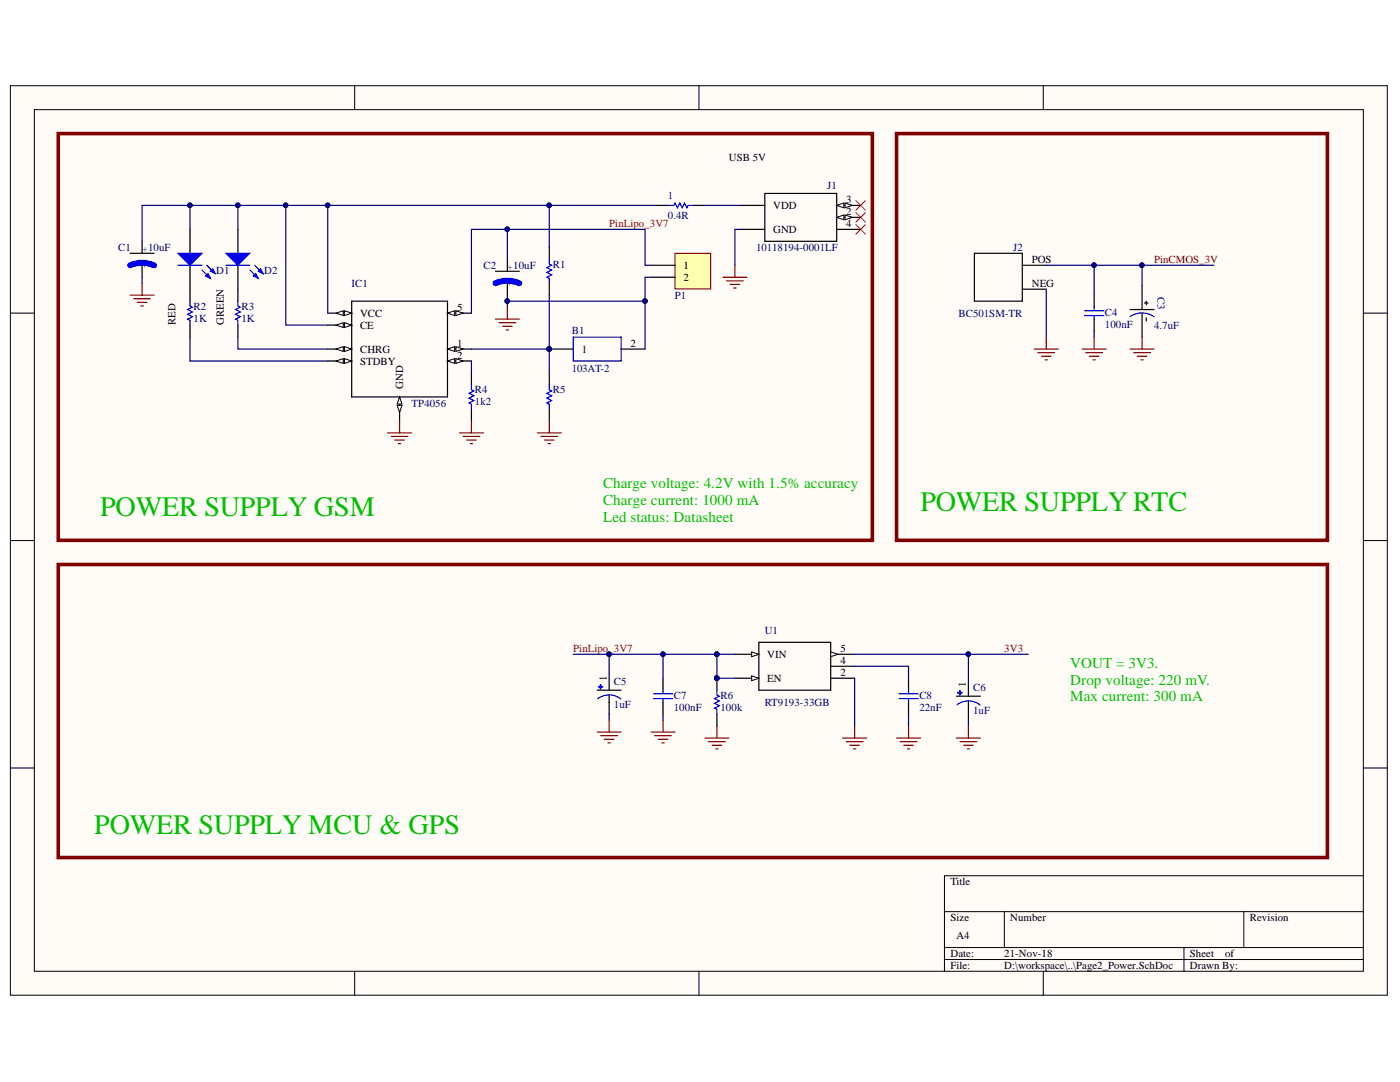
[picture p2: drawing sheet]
<svg xmlns="http://www.w3.org/2000/svg" width="279mm" height="216mm" viewBox="0 0 279 216" stroke-linecap="round" stroke-linejoin="round" font-family="sans-serif">
<defs><g id="words">
<g font-size="5.6" fill="#00bf00">
<text x="183.7" y="101.9">POWER SUPPLY RTC</text>
<text x="20" y="103.1">POWER SUPPLY GSM</text>
<text x="18.8" y="166.3">POWER SUPPLY MCU &amp; GPS</text>
</g>
<g font-size="3" fill="#00bf00">
<text x="120.4" y="97.4">Charge voltage: 4.2V with 1.5% accuracy</text>
<text x="120.4" y="100.8">Charge current: 1000 mA</text>
<text x="120.4" y="104.1">Led status: Datasheet</text>
<text x="213.6" y="133.3">VOUT = 3V3.</text>
<text x="213.6" y="136.6">Drop voltage: 220 mV.</text>
<text x="213.6" y="139.9">Max current: 300 mA</text>
</g>
<g font-size="2.2">
<text x="145.5" y="32.2">USB 5V</text>
<text x="154.3" y="41.7">VDD</text>
<text x="168.9" y="40.5">3</text>
<text x="154.3" y="46.5">GND</text>
<text x="168.9" y="45.3">4</text>
<text x="168.9" y="42.9">2</text>
<text x="136.4" y="53.7">1</text>
<text x="205.9" y="52.5">POS</text>
<text x="136.4" y="56.1">2</text>
<text x="205.9" y="57.3">NEG</text>
<text x="35" y="64.9" transform="rotate(-90 35 64.9)">RED</text>
<text x="44.6" y="64.9" transform="rotate(-90 44.6 64.9)">GREEN</text>
<text x="71.9" y="65.6">CE</text>
<text x="71.9" y="63.2">VCC</text>
<text x="91.2" y="62">5</text>
<text x="71.9" y="70.4">CHRG</text>
<text x="91.2" y="71.6">2</text>
<text x="91.2" y="69.2">1</text>
<text x="116.1" y="70.4">1</text>
<text x="125.9" y="69.2">2</text>
<text x="71.9" y="72.8">STDBY</text>
<text x="80.5" y="77.5" transform="rotate(-90 80.5 77.5)">GND</text>
<text x="153.1" y="131.3">VIN</text>
<text x="167.7" y="130.1">5</text>
<text x="121.1" y="135.8" transform="rotate(-90 121.1 135.8)">1</text>
<text x="153.1" y="136.1">EN</text>
<text x="167.7" y="134.9">2</text>
<text x="167.7" y="132.5">4</text>
<text x="192.8" y="137" transform="rotate(-90 192.8 137)">1</text>
<text x="189.7" y="176.7">Title</text>
<text x="189.7" y="183.8">Size</text>
<text x="201.6" y="183.8">Number</text>
<text x="249.4" y="183.8">Revision</text>
<text x="189.7" y="191">Date:</text>
<text x="190.9" y="187.4">A4</text>
<text x="200.4" y="191">21-Nov-18</text>
<text x="237.5" y="191">Sheet</text>
<text x="244.5" y="191">of</text>
<text x="189.7" y="193.4">File:</text>
<text x="200.4" y="193.4">D:\workspace\..\Page2_Power.SchDoc</text>
<text x="237.5" y="193.4">Drawn By:</text>
</g>
<g font-size="2.2" fill="#000080">
<text x="133.3" y="39.8">1</text>
<text x="165.1" y="37.6">J1</text>
<text x="133.3" y="43.6">0.4R</text>
<text x="23.6" y="50.1">C1</text>
<text x="29.6" y="50.1">10uF</text>
<text x="96.5" y="53.7">C2</text>
<text x="102.4" y="53.7">10uF</text>
<text x="110.3" y="53.4">R1</text>
<text x="150.9" y="50.1">10118194-0001LF</text>
<text x="202.2" y="50.1">J2</text>
<text x="43.2" y="54.6">D1</text>
<text x="52.7" y="54.6">D2</text>
<text x="70.2" y="57.3">IC1</text>
<text x="134.7" y="59.6">P1</text>
<text x="231" y="59.3" transform="rotate(90 231 59.3)">C3</text>
<text x="38.6" y="64.2">1K</text>
<text x="38.6" y="61.8">R2</text>
<text x="48.2" y="64.2">1K</text>
<text x="48.2" y="61.8">R3</text>
<text x="191.3" y="63.2">BC501SM-TR</text>
<text x="220.5" y="65.4">100nF</text>
<text x="220.5" y="63">C4</text>
<text x="230.3" y="65.6">4.7uF</text>
<text x="114.1" y="66.5">B1</text>
<text x="114.1" y="74.2">103AT-2</text>
<text x="82.1" y="81.2">TP4056</text>
<text x="94.8" y="80.9">1k2</text>
<text x="94.8" y="78.5">R4</text>
<text x="110.3" y="78.5">R5</text>
<text x="152.6" y="126.5">U1</text>
<text x="122.5" y="136.6">C5</text>
<text x="194.2" y="137.9">C6</text>
<text x="122.5" y="141.2">1uF</text>
<text x="134.5" y="141.8">100nF</text>
<text x="134.5" y="139.4">C7</text>
<text x="143.8" y="141.8">100k</text>
<text x="143.8" y="139.4">R6</text>
<text x="152.6" y="140.9">RT9193-33GB</text>
<text x="183.5" y="141.8">22nF</text>
<text x="183.5" y="139.4">C8</text>
<text x="194.2" y="142.4">1uF</text>
</g>
<g font-size="2.2" fill="#800000">
<text x="121.6" y="45.3">PinLipo_3V7</text>
<text x="230.3" y="52.5">PinCMOS_3V</text>
<text x="114.4" y="130.1">PinLipo_3V7</text>
<text x="200.4" y="130.1">3V3</text>
</g>
<g font-size="1.7" fill="#000080">
<text x="28.5" y="49.3" transform="rotate(90 28.5 49.3)">+</text>
<text x="28.5" y="52.9" transform="rotate(90 28.5 52.9)">-</text>
<text x="101.4" y="52.9" transform="rotate(90 101.4 52.9)">+</text>
<text x="101.4" y="56.5" transform="rotate(90 101.4 56.5)">-</text>
</g>
</g></defs>
<g fill="#fffcf8" stroke="#000" stroke-width=".2">
<path d="M2.1 17.1h274.8v181.5h-274.8z"/>
<path d="M6.9 21.9h265.2v171.9h-265.2z"/>
</g>
<g fill="none" stroke="#000" stroke-width=".2">
<path d="M70.8 17.1v4.8M139.5 17.1v4.8M208.2 17.1v4.8M2.1 62.5h4.8M272.1 62.5h4.8M2.1 107.9h4.8M272.1 107.9h4.8M2.1 153.2h4.8M272.1 153.2h4.8M272.1 174.7h-83.6v19.2M70.8 193.9v4.7M139.5 193.9v4.7"/>
<path d="M188.5 181.9h83.6M188.5 189.1h83.6M188.5 191.5h83.6M200.4 181.9v7.2M208.2 193.9v4.7M236.3 189.1v4.8M248.2 181.9v7.2"/>
</g>
<path d="M70.2 60.1h19.1v19.1h-19.1zM79.7 79.2v4.8" fill="none" stroke="#000" stroke-width=".24"/>
<path d="M79.7 79.2l.5 1.4h-.9z" fill="#fffcf8"/>
<path d="M79.7 79.2l.5 1.4h-.9z" fill="none" stroke="#000" stroke-width=".2"/>
<path d="M79.3 80.9h.9l-.5 1.4z" fill="#fffcf8"/>
<path d="M79.3 80.9h.9l-.5 1.4z" fill="none" stroke="#000" stroke-width=".2"/>
<path d="M89.3 72h4.8" fill="none" stroke="#000" stroke-width=".24"/>
<path d="M89.3 72l1.4-.4v.9z" fill="#fffcf8"/>
<path d="M89.3 72l1.4-.4v.9z" fill="none" stroke="#000" stroke-width=".2"/>
<path d="M91 71.6l1.4 .4-1.4 .5z" fill="#fffcf8"/>
<path d="M91 71.6l1.4 .4-1.4 .5z" fill="none" stroke="#000" stroke-width=".2"/>
<path d="M89.3 69.6h4.8" fill="none" stroke="#000" stroke-width=".24"/>
<path d="M89.3 69.6l1.4-.4v.9z" fill="#fffcf8"/>
<path d="M89.3 69.6l1.4-.4v.9z" fill="none" stroke="#000" stroke-width=".2"/>
<path d="M91 69.2l1.4 .4-1.4 .5z" fill="#fffcf8"/>
<path d="M91 69.2l1.4 .4-1.4 .5z" fill="none" stroke="#000" stroke-width=".2"/>
<path d="M89.3 62.5h4.8" fill="none" stroke="#000" stroke-width=".24"/>
<path d="M89.3 62.5l1.4-.5v1z" fill="#fffcf8"/>
<path d="M89.3 62.5l1.4-.5v1z" fill="none" stroke="#000" stroke-width=".2"/>
<path d="M91 62l1.4 .5-1.4 .5z" fill="#fffcf8"/>
<path d="M91 62l1.4 .5-1.4 .5z" fill="none" stroke="#000" stroke-width=".2"/>
<path d="M65.4 72h4.8" fill="none" stroke="#000" stroke-width=".24"/>
<path d="M68.8 71.6l1.4 .4-1.4 .5z" fill="#fffcf8"/>
<path d="M68.8 71.6l1.4 .4-1.4 .5z" fill="none" stroke="#000" stroke-width=".2"/>
<path d="M67.1 72l1.4-.4v.9z" fill="#fffcf8"/>
<path d="M67.1 72l1.4-.4v.9z" fill="none" stroke="#000" stroke-width=".2"/>
<path d="M65.4 69.6h4.8" fill="none" stroke="#000" stroke-width=".24"/>
<path d="M68.8 69.2l1.4 .4-1.4 .5z" fill="#fffcf8"/>
<path d="M68.8 69.2l1.4 .4-1.4 .5z" fill="none" stroke="#000" stroke-width=".2"/>
<path d="M67.1 69.6l1.4-.4v.9z" fill="#fffcf8"/>
<path d="M67.1 69.6l1.4-.4v.9z" fill="none" stroke="#000" stroke-width=".2"/>
<path d="M65.4 64.9h4.8" fill="none" stroke="#000" stroke-width=".24"/>
<path d="M68.8 64.4l1.4 .5-1.4 .5z" fill="#fffcf8"/>
<path d="M68.8 64.4l1.4 .5-1.4 .5z" fill="none" stroke="#000" stroke-width=".2"/>
<path d="M67.1 64.9l1.4-.5v1z" fill="#fffcf8"/>
<path d="M67.1 64.9l1.4-.5v1z" fill="none" stroke="#000" stroke-width=".2"/>
<path d="M65.4 62.5h4.8" fill="none" stroke="#000" stroke-width=".24"/>
<path d="M68.8 62l1.4 .5-1.4 .5z" fill="#fffcf8"/>
<path d="M68.8 62l1.4 .5-1.4 .5z" fill="none" stroke="#000" stroke-width=".2"/>
<path d="M67.1 62.5l1.4-.5v1z" fill="#fffcf8"/>
<path d="M67.1 62.5l1.4-.5v1z" fill="none" stroke="#000" stroke-width=".2"/>
<path d="M77.4 86.4h4.7M78.1 87.1h3.3M78.8 87.8h1.9M79.5 88.5h.5M79.7 84v2.4" fill="none" stroke="#800000" stroke-width=".24"/>
<path d="M37.9 45.8v4.7M37.9 52.9v4.8" fill="none" stroke="#000" stroke-width=".24"/>
<path d="M35.5 50.5h4.8l-2.4 2.4z" fill="#00f"/>
<path d="M35.5 50.5h4.8l-2.4 2.4zM40.3 53.9l1.7 1.7M41.3 52.9l1.6 1.7" fill="none" stroke="#00f" stroke-width=".24"/>
<path d="M41 55.1l.5-.5 .5 1z" fill="#00f"/>
<path d="M41 55.1l.5-.5 .5 1z" fill="none" stroke="#00f" stroke-width=".24"/>
<path d="M42 54.1l.5-.5 .4 1z" fill="#00f"/>
<path d="M35.5 52.9h4.8M42 54.1l.5-.5 .4 1z" fill="none" stroke="#00f" stroke-width=".24"/>
<path d="M47.5 45.8v4.7M47.5 52.9v4.8" fill="none" stroke="#000" stroke-width=".24"/>
<path d="M45.1 50.5h4.8l-2.4 2.4z" fill="#00f"/>
<path d="M45.1 50.5h4.8l-2.4 2.4zM49.9 53.9l1.6 1.7M50.8 52.9l1.7 1.7" fill="none" stroke="#00f" stroke-width=".24"/>
<path d="M50.6 55.1l.5-.5 .4 1z" fill="#00f"/>
<path d="M50.6 55.1l.5-.5 .4 1z" fill="none" stroke="#00f" stroke-width=".24"/>
<path d="M51.5 54.1l.5-.5 .5 1z" fill="#00f"/>
<path d="M45.1 52.9h4.8M51.5 54.1l.5-.5 .5 1zM109.6 51.7v1l.5 .2-1 .5 1 .5-1 .5 1 .4-1 .5 .5 .3v.9M133.5 41h1l.2-.5 .5 1 .5-1 .4 1 .5-1 .5 1 .2-.5h1M37.9 60.1v1l.5 .2-1 .5 1 .4-1 .5 1 .5-1 .5 .5 .2v1M47.5 60.1v1l.5 .2-1 .5 1 .4-1 .5 1 .5-1 .5 .5 .2v1M94.1 76.8v1l.5 .2-1 .5 1 .5-1 .4 1 .5-1 .5 .5 .2v1M109.6 76.8v1l.5 .2-1 .5 1 .5-1 .4 1 .5-1 .5 .5 .2v1M114.4 67.3h9.6v4.7h-9.6z" fill="none" stroke="#00f" stroke-width=".24"/>
<g fill="none" stroke="#000" stroke-width=".24">
<path d="M37.9 57.7v2.4M47.5 57.7v2.4M109.6 49.3v2.4M109.6 56.5v2.4M131.1 41h2.4M138.3 41h2.4M37.9 64.9v2.4M47.5 64.9v2.4M94.1 74.4v2.4M109.6 74.4v2.4M109.6 69.6h4.8M124 69.6h4.7"/>
<path d="M94.1 81.6v2.4M109.6 81.6v2.4"/>
</g>
<g fill="none" stroke="#800000" stroke-width=".24">
<path d="M26 58.9h4.8M26.7 59.6h3.3M28.4 56.5v2.4M27.4 60.3h1.9M28.1 61.1h.5M91.7 86.4h4.8M92.4 87.1h3.4M93.1 87.8h1.9M93.8 88.5h.5M94.1 84v2.4M107.2 86.4h4.8M107.9 87.1h3.4"/>
<path d="M108.7 87.8h1.9M109.4 88.5h.5M109.6 84v2.4"/>
</g>
<circle cx="109.6" cy="69.6" r=".45" fill="#000080" stroke="#000080" stroke-width=".2"/>
<path d="M11.6 26.7h162.5v81.1h-162.5z" fill="none" stroke="#800000" stroke-width=".72"/>
<path d="M134.7 50.5h7.1v7.2h-7.1z" fill="#ffffb0" stroke="#800000" stroke-width=".2"/>
<path d="M129.9 52.9h4.8M129.9 55.3h4.8M218.4 58.9v2.4M218.4 63.7v2.4M151.4 128.2h14.4v9.5h-14.4zM165.8 135.3h4.8M165.8 132.9h4.8M165.8 130.6h4.8" fill="none" stroke="#000" stroke-width=".24"/>
<path d="M216.4 62h3.9M216.4 63h3.9M218.4 61.3v.7M218.4 63v.7" fill="none" stroke="#00f" stroke-width=".24"/>
<g fill="none" stroke="#800000" stroke-width=".24">
<path d="M206.4 69.6h4.8M207.1 70.4h3.4M207.8 71.1h2M208.6 71.8h.4M208.8 67.3v2.3M216 69.6h4.7M216.7 70.4h3.3M217.4 71.1h1.9M218.1 71.8h.5M218.4 67.3v2.3M225.5 69.6h4.8M226.2 70.4h3.4"/>
<path d="M227 71.1h1.9M227.7 71.8h.5M227.9 67.3v2.3"/>
</g>
<path d="M165.8 130.1l1.4 .5-1.4 .4z" fill="#fffcf8"/>
<path d="M165.8 130.1l1.4 .5-1.4 .4z" fill="none" stroke="#000" stroke-width=".2"/>
<path d="M146.7 135.3h4.7" fill="none" stroke="#000" stroke-width=".24"/>
<path d="M150 134.9l1.4 .4-1.4 .5z" fill="#fffcf8"/>
<path d="M150 134.9l1.4 .4-1.4 .5z" fill="none" stroke="#000" stroke-width=".2"/>
<path d="M146.7 130.6h4.7" fill="none" stroke="#000" stroke-width=".24"/>
<path d="M150 130.1l1.4 .5-1.4 .4z" fill="#fffcf8"/>
<path d="M150 130.1l1.4 .5-1.4 .4z" fill="none" stroke="#000" stroke-width=".2"/>
<g fill="none" stroke="#000" stroke-width=".24">
<path d="M26 50.5h4.8M28.4 48.2v2.3M28.4 52.3v3M98.9 54.1h4.7M101.3 51.7v2.4M101.3 55.9v3M194.5 50.5h9.5v9.6h-9.5zM204 57.7h4.8M204 52.9h4.8M132.3 135.3v2.4M143.1 135.3v2.4M181.3 135.3v2.4"/>
<path d="M132.3 140.1v2.4M143.1 142.5v2.4M181.3 140.1v2.4"/>
</g>
<circle cx="143.1" cy="135.3" r=".45" fill="#000080" stroke="#000080" stroke-width=".2"/>
<path d="M130.4 139.4h3.8M130.4 138.4h3.8M132.3 137.7v.7M132.3 139.4v.7M143.1 137.7v1l.5 .2-1 .5 1 .5-1 .4 1 .5-1 .5 .5 .2v1M179.4 139.4h3.8M179.4 138.4h3.8M181.3 137.7v.7M181.3 139.4v.7" fill="none" stroke="#00f" stroke-width=".24"/>
<g fill="none" stroke="#800000" stroke-width=".24">
<path d="M98.9 63.7h4.7M99.6 64.4h3.3M100.3 65.1h1.9M101 65.8h.5M101.3 61.3v2.4M119.2 146.1h4.8M119.9 146.8h3.3M120.6 147.5h1.9M121.3 148.2h.5M121.6 143.7v2.4M129.9 146.1h4.8M130.6 146.8h3.4"/>
<path d="M131.4 147.5h1.9M132.1 148.2h.5M132.3 143.7v2.4M140.7 147.3h4.8M141.4 148h3.4M142.1 148.7h1.9M142.8 149.4h.5M143.1 144.9v2.4M168.2 147.3h4.8M168.9 148h3.3M169.6 148.7h1.9M170.3 149.4h.5"/>
<path d="M170.6 144.9v2.4M178.9 147.3h4.8M179.6 148h3.4M180.4 148.7h1.9M181.1 149.4h.5M181.3 144.9v2.4M190.9 147.3h4.8M191.6 148h3.3M192.3 148.7h1.9M193 149.4h.5M193.3 144.9v2.4"/>
</g>
<path d="M178.9 26.7h86v81.1h-86zM11.6 112.6h253.3v58.5h-253.3z" fill="none" stroke="#800000" stroke-width=".72"/>
<path d="M26 52.9a5.9 5.9 0 0 1 4.7 0M98.9 56.5a5.9 5.9 0 0 1 4.7 0" fill="none" stroke="#00f" stroke-width="1.2"/>
<path d="M119.8 136.6h.1v.9h-.1z" fill-rule="evenodd" fill="#00f"/>
<path d="M119.8 136.6h.1v.9h-.1z" fill="none" stroke="#00f" stroke-width=".24"/>
<path d="M119.4 137h.9v.1h-.9z" fill-rule="evenodd" fill="#00f"/>
<path d="M119.4 137h.9v.1h-.9zM121.6 138.7l-1.5 .3-.8 .4M121.6 138.7l1.4 .3 .9 .5" fill="none" stroke="#00f" stroke-width=".24"/>
<path d="M119.2 137.7h4.8M121.6 135.3v2.4M121.6 138.7v3.8" fill="none" stroke="#000" stroke-width=".24"/>
<path d="M191.5 137.8h.1v.9h-.1z" fill-rule="evenodd" fill="#00f"/>
<path d="M191.5 137.8h.1v.9h-.1z" fill="none" stroke="#00f" stroke-width=".24"/>
<path d="M191.1 138.2h.9v.1h-.9z" fill-rule="evenodd" fill="#00f"/>
<path d="M191.1 138.2h.9v.1h-.9zM191 140.6a3.8 3.8 0 0 1 4.6 .1" fill="none" stroke="#00f" stroke-width=".24"/>
<path d="M152.6 38.6h14.4v9.6h-14.4zM147.9 45.8h4.7M147.9 41h4.7M167 45.8h4.8M167 43.4h4.8M190.9 138.9h4.8M193.3 136.5v2.4M193.3 139.9v3.8" fill="none" stroke="#000" stroke-width=".24"/>
<path d="M167 43.4l1.4-.5v1z" fill="#fffcf8"/>
<path d="M167 43.4l1.4-.5v1z" fill="none" stroke="#000" stroke-width=".2"/>
<path d="M168.6 42.9l1.5 .5-1.5 .5z" fill="#fffcf8"/>
<path d="M168.6 42.9l1.5 .5-1.5 .5z" fill="none" stroke="#000" stroke-width=".2"/>
<path d="M167 41h4.8" fill="none" stroke="#000" stroke-width=".24"/>
<path d="M167 41l1.4-.5v1z" fill="#fffcf8"/>
<path d="M167 41l1.4-.5v1z" fill="none" stroke="#000" stroke-width=".2"/>
<path d="M168.6 40.5l1.5 .5-1.5 .5z" fill="#fffcf8"/>
<path d="M168.6 40.5l1.5 .5-1.5 .5z" fill="none" stroke="#000" stroke-width=".2"/>
<path d="M144.3 55.3h4.8M145 56h3.3M145.7 56.8h1.9M146.4 57.5h.5M146.7 52.9v2.4" fill="none" stroke="#800000" stroke-width=".24"/>
<path d="M170.8 40l1.9 1.9M170.8 42.4l1.9 1.9M170.8 44.8l1.9 1.9M172.7 40l-1.9 1.9M172.7 42.4l-1.9 1.9M172.7 44.8l-1.9 1.9" fill="none" stroke="#f00" stroke-width=".2"/>
<path d="M225.5 63.2a4.1 4.1 0 0 1 4.8 0" fill="none" stroke="#00f" stroke-width=".24"/>
<path d="M227.9 57v4.8M225.5 61.8h4.8M227.9 62.5v4.8M228.4 60.5h.7M228.8 60.1v.7M228.8 63.4v.6" fill="none" stroke="#000" stroke-width=".24"/>
<g fill="none" stroke="#000080" stroke-width=".24">
<path d="M28.4 55.3v1.2M37.9 45.8v-4.8h9.6v4.8M37.9 41h-9.5v7.2M47.5 41h83.6M57 41v23.9h8.4M65.4 41v21.5M101.3 58.9v2.4M101.3 45.8v5.9M109.6 58.9v10.7h-15.5M109.6 41v8.3M129.9 55.3h-1.2v14.3M129.9 52.9h-1.2v-7.1h-34.6v16.7"/>
<path d="M140.7 41h7.2M147.9 45.8h-1.2v7.1M208.8 52.9h33.5M208.8 57.7v9.6M218.4 52.9v6M227.9 52.9v4.1M37.9 67.3v4.7h27.5M47.5 67.3v2.3h17.9M94.1 72v2.4M101.3 60.1h27.4M109.6 69.6v4.8M218.4 66.1v1.2"/>
<path d="M114.4 130.6h28.7M121.6 130.6v4.7M132.3 130.6v4.7M143.1 130.6v4.7h3.6M143.1 130.6h3.6M170.6 132.9h10.7v2.4M170.6 130.6h34.6M170.6 135.3v9.6M193.3 130.6v5.9M121.6 142.5v1.2M132.3 142.5v1.2M181.3 142.5v2.4"/>
<path d="M193.3 143.7v1.2"/>
</g>
<g fill="#000080" stroke="#000080" stroke-width=".2">
<circle cx="57" cy="41" r=".45"/>
<circle cx="65.4" cy="41" r=".45"/>
<circle cx="47.5" cy="41" r=".45"/>
<circle cx="37.9" cy="41" r=".45"/>
<circle cx="218.3" cy="52.9" r=".45"/>
<circle cx="109.6" cy="69.6" r=".45"/>
<circle cx="128.7" cy="60.1" r=".45"/>
<circle cx="109.6" cy="41" r=".45"/>
<circle cx="101.2" cy="60.1" r=".45"/>
<circle cx="227.9" cy="52.9" r=".45"/>
<circle cx="143.1" cy="135.3" r=".45"/>
<circle cx="143.1" cy="130.5" r=".45"/>
<circle cx="132.3" cy="130.5" r=".45"/>
<circle cx="121.5" cy="130.5" r=".45"/>
<circle cx="193.2" cy="130.5" r=".45"/>
<circle cx="101.2" cy="45.7" r=".45"/>
</g>
<use href="#words"/>
</svg>
